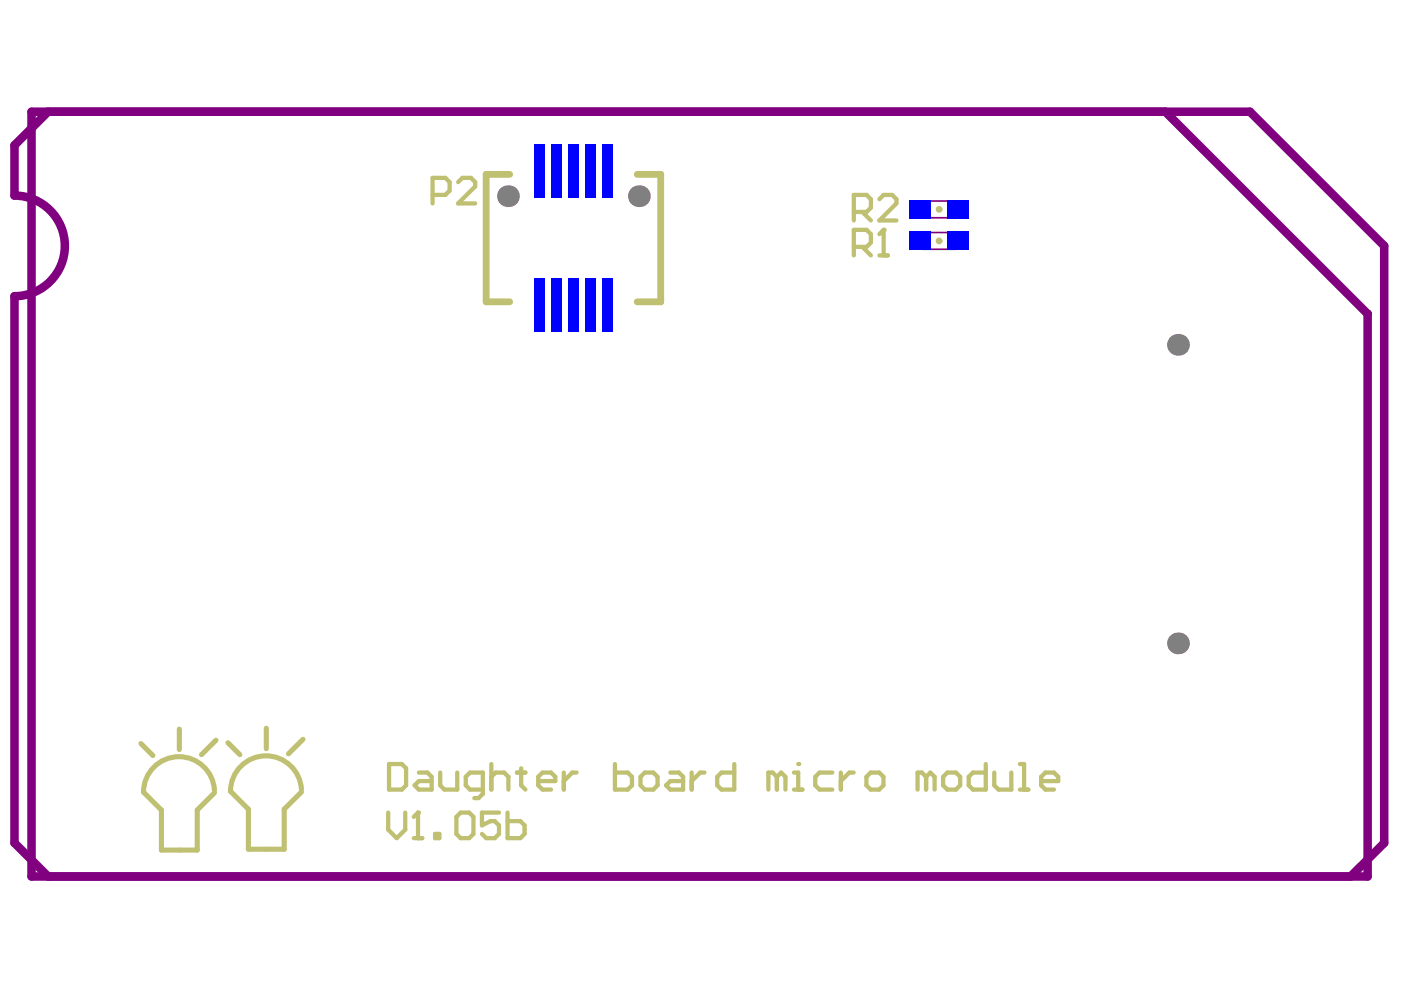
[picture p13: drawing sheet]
<svg xmlns="http://www.w3.org/2000/svg" width="297mm" height="210mm" viewBox="0 0 297 210" stroke-linecap="round" stroke-linejoin="round" font-family="sans-serif">
<path d="M10.2 23.7l-7.1 7.1v10.7a10.7 10.7 0 0 1 10.6 10.6 10.7 10.7 0 0 1-10.6 10.7v115.9l7.1 7.1M247.1 23.7l42.9 42.9v119.2h-283.3v-162.1h258.3l28.5 28.4v126.6l-7.1 7.1" fill="none" stroke="#800080" stroke-width="1.8"/>
<path d="M195.5 42.6h7.2v3.6h-7.2zM195.5 49.3h7.2v3.6h-7.2z" fill="none" stroke="#800080" stroke-width=".36"/>
<path d="M29.9 157.7l2.5 2.5M38 154.6v4.3M45.8 156.9l-3.1 3.1M48.3 157.5l2.6 2.5M56.5 154.4v4.3M64.2 156.8l-3 3M30.4 168l3.8 3.7v8.5h7.6v-8.5l3.7-3.6M48.9 167.8l3.8 3.8v8.5h7.6v-8.5l3.6-3.7" fill="none" stroke="#c0c073" stroke-width="1.1"/>
<path d="M108.1 37h-5v27h5M135.1 37h5v27h-5" fill="none" stroke="#c0c073" stroke-width="1.4"/>
<path d="M82.3 172.3v3.6l1.8 1.8 1.8-1.8v-3.6M87.7 177.7h1.8M88.6 172.3v5.4" fill="none" stroke="#c0c073" stroke-width=".9"/>
<circle cx="88.6" cy="172.3" r=".45" fill="#c0c073"/>
<path d="M97.1 38.6l.9-.9h1.8l1 .9v.9l-3.7 3.6h3.7M91.7 41.3h2.7l.9-.9v-1.8l-.9-.9h-2.7v5.4M181 52.3h2.7l.9-.9v-1.8l-.9-.9h-2.7v5.5M182.8 52.3l1.8 1.9M186.4 54.2h1.9M187.4 48.7v5.5M88.6 172.3l-.9 .9M92.2 176.8h.9v.9h-.9zM96.8 173.2l.9-.9h1.8l.9 .9v3.6l-.9 .9h-1.8l-.9-.9zM105.8 172.3h-3.6v2.7l1.8-.9h.9l.9 .9v1.8l-.9 .9h-1.8l-.9-.9M107.6 172.3v5.4h2.7l.9-.9v-1.8l-.9-.9h-2.7" fill="none" stroke="#c0c073" stroke-width=".9"/>
<circle cx="187.4" cy="48.7" r=".45" fill="#c0c073"/>
<g fill="none" stroke="#c0c073" stroke-width=".9">
<path d="M181 44.9h2.7l.9-.9v-1.8l-.9-.9h-2.7v5.4M182.8 44.9l1.8 1.8M186.4 42.2l1-.9h1.8l.9 .9v.9l-3.7 3.6h3.7M187.4 48.7l-1 .9M82.5 162h2.7l.9 .9v3.6l-.9 .9h-2.7zM88.8 163.8h1.8l.9 .9v2.7h-2.7l-.9-.9 .9-.9h2.7M93.3 163.8v2.7l.9 .9h2.7v-3.6M102.4 167.4h-2.7l-.9-.9v-1.8l.9-.9h2.7v4.5l-.9 .9h-.9M104.2 164.7l.9-.9h1.8l.9 .9v2.7M104.2 162v5.4M109.6 163.8h1.8M110.5 162.9v3.6l.9 .9"/>
<path d="M114.1 165.6h3.6v-.9l-.9-.9h-1.8l-.9 .9v1.8l.9 .9h1.8M119.5 163.8v3.6M122.2 163.8h-.9l-1.8 1.8M130.4 162v5.4h2.7l.9-.9v-1.8l-.9-.9h-2.7M135.8 164.7l.9-.9h1.8l.9 .9v1.8l-.9 .9h-1.8l-.9-.9zM142.1 163.8h1.8l.9 .9v2.7h-2.7l-.9-.9 .9-.9h2.7M146.6 163.8v3.6M149.4 163.8h-.9l-1.9 1.8M155.7 162v5.4h-2.7l-.9-.9v-1.8l.9-.9h2.7M164.7 164.7l-.9-.9h-.9v3.6M164.7 164.7v2.7M164.7 164.7l.9-.9 .9 .9v2.7"/>
<path d="M168.3 167.4h1.8M168.3 163.8h.9v3.6"/>
</g>
<circle cx="169.2" cy="162" r=".45" fill="#c0c073"/>
<g fill="none" stroke="#c0c073" stroke-width=".9">
<path d="M176.5 163.8h-2.7l-.9 .9v1.8l.9 .9h2.7M178.3 163.8v3.6M181 163.8h-.9l-1.8 1.8M183.7 164.7l.9-.9h1.8l.9 .9v1.8l-.9 .9h-1.8l-.9-.9zM196.3 164.7l-.9-.9h-.9v3.6M196.3 164.7v2.7M196.3 164.7l1-.9 .9 .9v2.7M200 164.7l.9-.9h1.8l.9 .9v1.8l-.9 .9h-1.8l-.9-.9zM209 162v5.4h-2.7l-.9-.9v-1.8l.9-.9h2.7M210.8 163.8v2.7l.9 .9h2.7v-3.6M216.2 167.4h1.8M216.2 162h.9v5.4"/>
<path d="M220.7 165.6h3.7v-.9l-.9-.9h-1.9l-.9 .9v1.8l.9 .9h1.9"/>
</g>
<g fill="none" stroke="#c0c073" stroke-width=".71">
<circle cx="199.1" cy="44.4" r=".36"/>
<circle cx="199.1" cy="51.1" r=".36"/>
</g>
<path d="M45.5 167.6a7.5 7.5 0 0 0-7.7-7.2 7.5 7.5 0 0 0-7.4 7.6M63.9 167.4a7.5 7.5 0 0 0-7.7-7.1 7.5 7.5 0 0 0-7.3 7.5" fill="none" stroke="#c0c073" stroke-width="1.1"/>
<g fill="#808080">
<circle cx="249.8" cy="136.4" r="2.31"/>
<circle cx="249.8" cy="73.1" r="2.31"/>
<circle cx="135.5" cy="41.6" r="2.31"/>
<circle cx="107.7" cy="41.6" r="2.31"/>
</g>
<g fill="#00f">
<path d="M200.9 42.4h4.5v4h-4.5z" fill-rule="evenodd"/>
<path d="M200.9 49.1h4.5v3.9h-4.5z" fill-rule="evenodd"/>
<path d="M124.1 30.6h2.1v11.3h-2.1z" fill-rule="evenodd"/>
<path d="M127.6 30.6h2.2v11.3h-2.2z" fill-rule="evenodd"/>
<path d="M117 30.6h2.1v11.3h-2.1z" fill-rule="evenodd"/>
<path d="M113.4 30.6h2.1v11.3h-2.1z" fill-rule="evenodd"/>
<path d="M124.1 59h2.1v11.4h-2.1z" fill-rule="evenodd"/>
<path d="M127.6 59h2.2v11.4h-2.2z" fill-rule="evenodd"/>
<path d="M117 59h2.1v11.4h-2.1z" fill-rule="evenodd"/>
<path d="M113.4 59h2.1v11.4h-2.1z" fill-rule="evenodd"/>
<path d="M192.8 42.4h4.5v4h-4.5z" fill-rule="evenodd"/>
<path d="M192.8 49.1h4.5v3.9h-4.5z" fill-rule="evenodd"/>
<path d="M120.5 30.6h2.1v11.3h-2.1z" fill-rule="evenodd"/>
<path d="M120.5 59h2.1v11.4h-2.1z" fill-rule="evenodd"/>
</g>
</svg>
